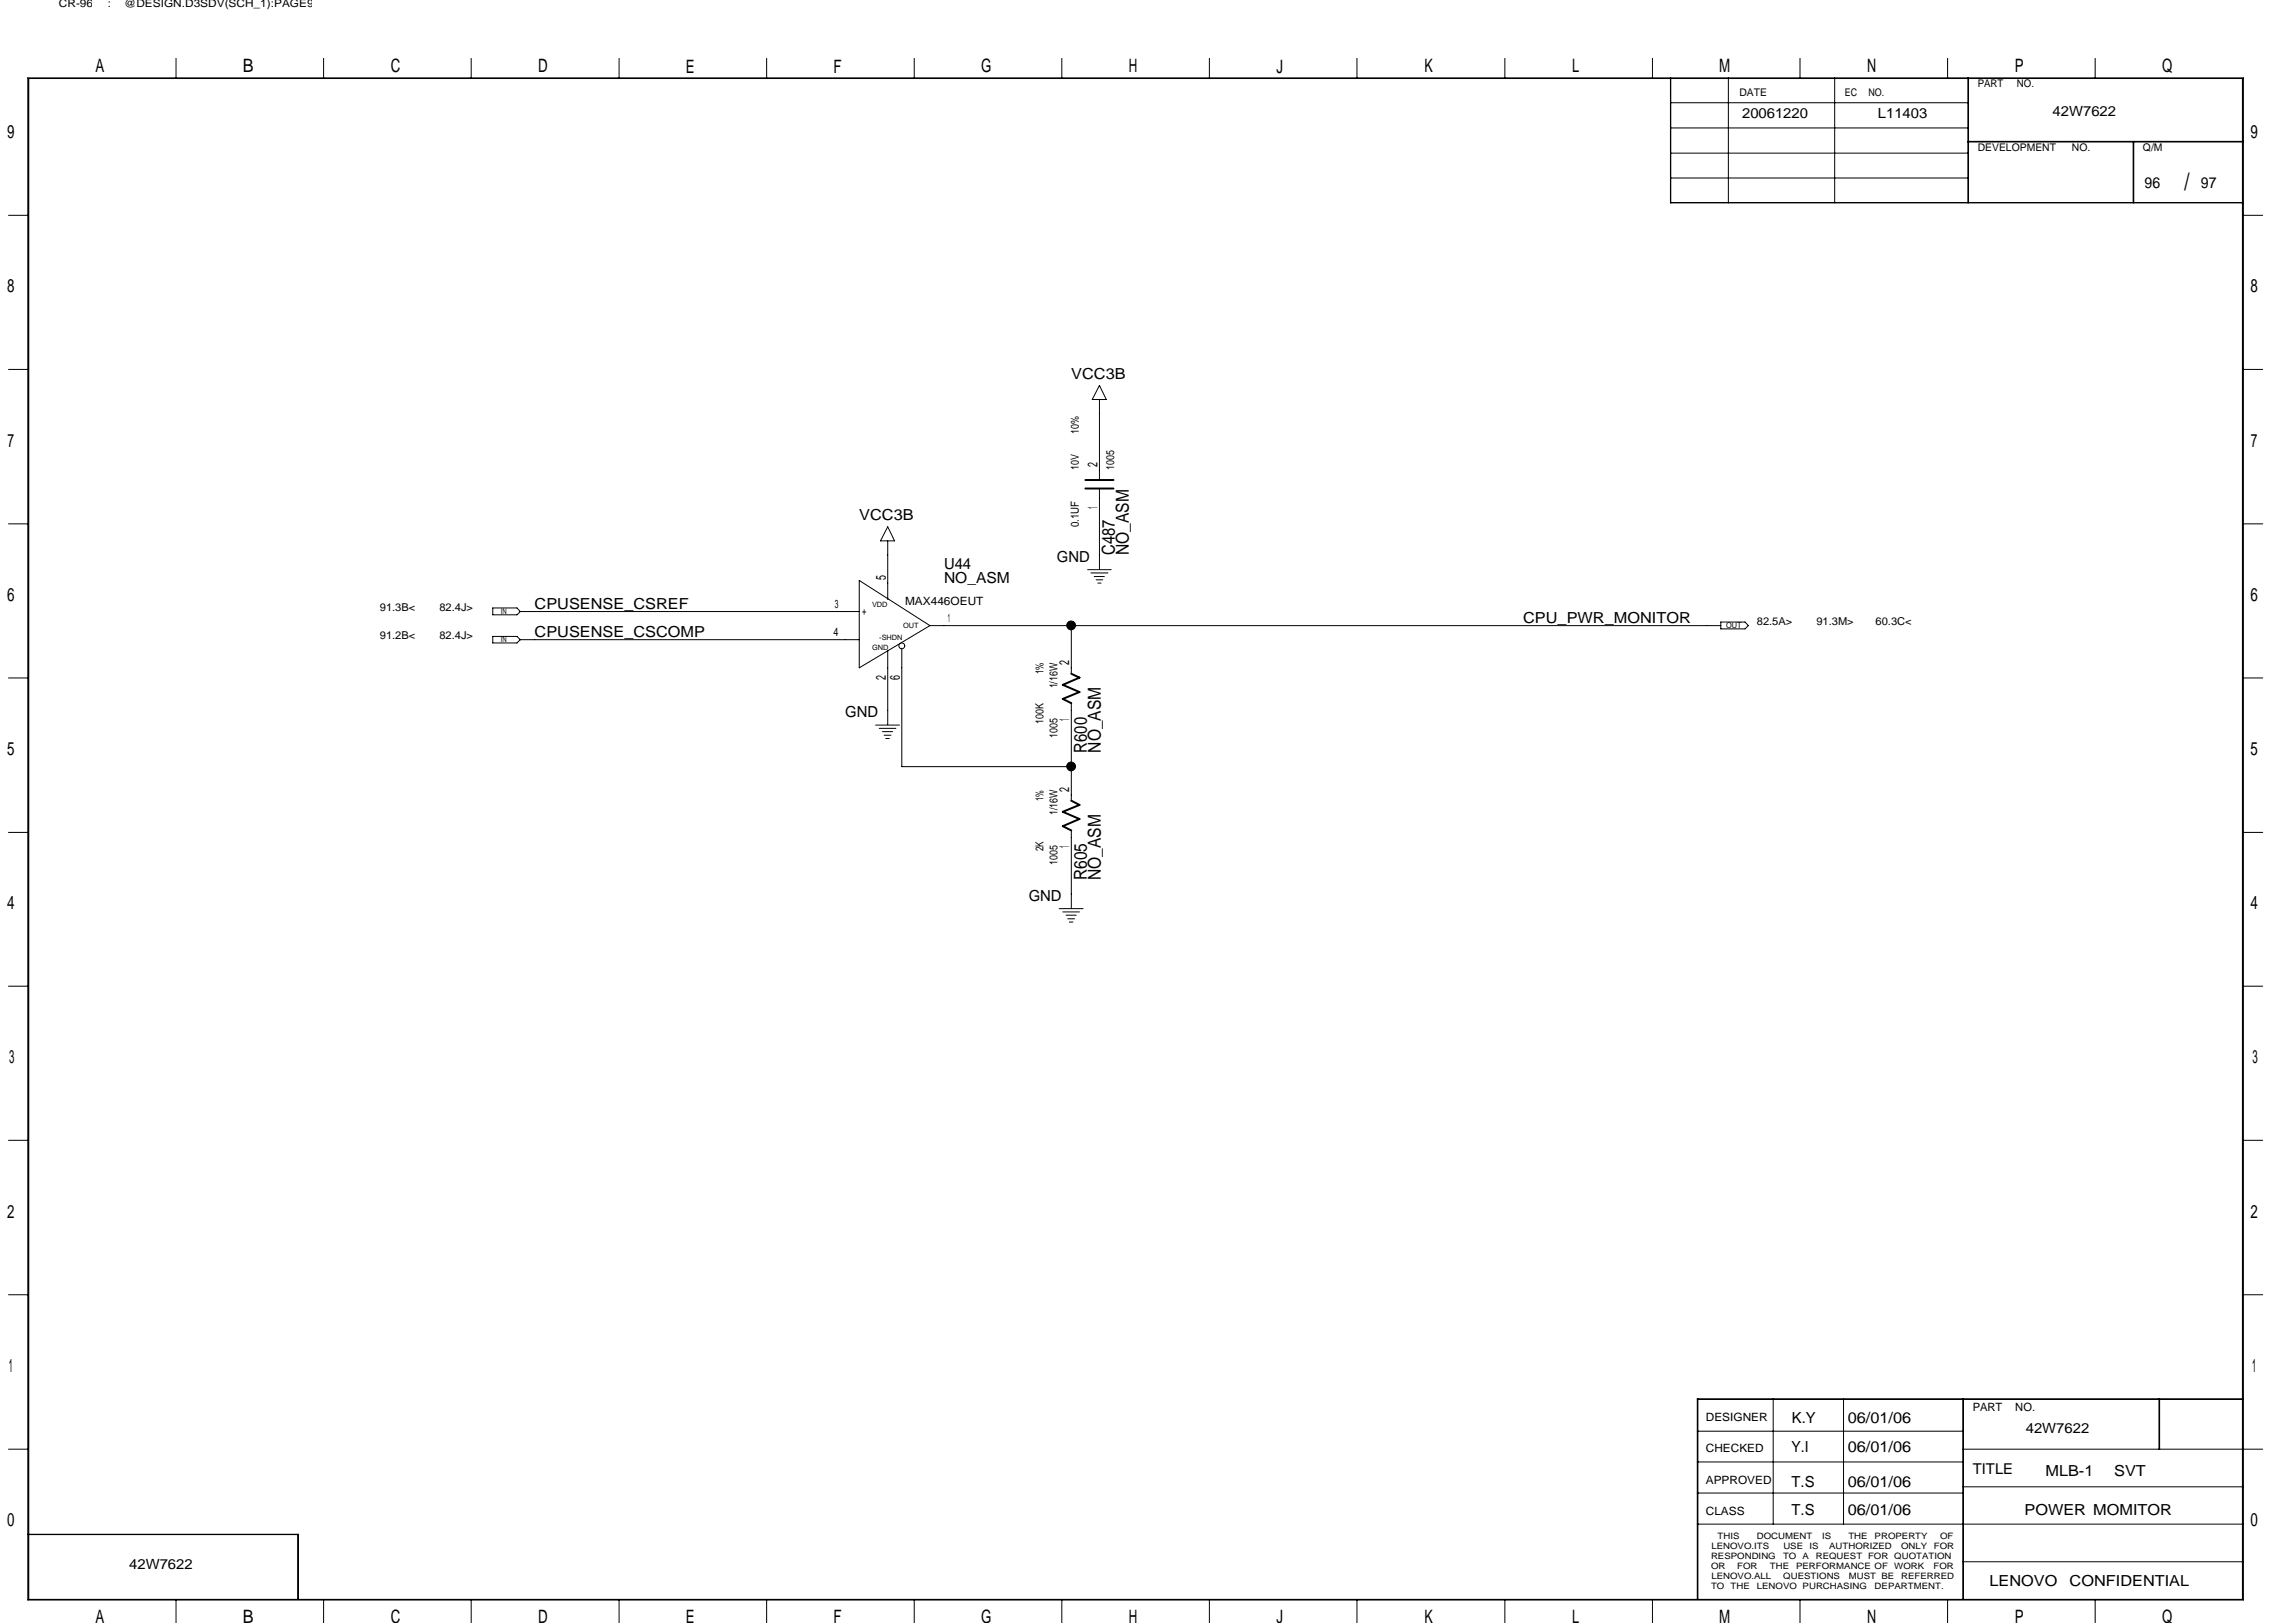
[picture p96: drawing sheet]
<svg xmlns="http://www.w3.org/2000/svg" width="297mm" height="210mm" viewBox="0 0 297 210" stroke-linecap="round" stroke-linejoin="round" font-family="sans-serif">
<defs><g id="words">
<text font-size="3.1" x="282.6" y="24.6">/</text>
<g font-size="2.4">
<text x="12.4" y="9.4">A</text>
<text x="31.4" y="9.4">B</text>
<text x="50.5" y="9.4">C</text>
<text x="69.6" y="9.4">D</text>
<text x="88.7" y="9.4">E</text>
<text x="107.8" y="9.4">F</text>
<text x="127" y="9.4">G</text>
<text x="146" y="9.4">H</text>
<text x="165.1" y="9.4">J</text>
<text x="184.3" y="9.4">K</text>
<text x="203.4" y="9.4">L</text>
<text x="222.4" y="9.4">M</text>
<text x="241.6" y="9.4">N</text>
<text x="260.6" y="9.4">P</text>
<text x="279.7" y="9.4">Q</text>
<text x=".9" y="17.9">9</text>
<text x="291.2" y="17.9">9</text>
<text x=".9" y="37.8">8</text>
<text x="291.2" y="37.8">8</text>
<text x="1" y="57.8">7</text>
<text x="291.2" y="57.8">7</text>
<text x=".9" y="77.8">6</text>
<text x="291.2" y="77.8">6</text>
<text x=".9" y="97.7">5</text>
<text x="291.2" y="97.7">5</text>
<text x=".9" y="117.6">4</text>
<text x="291.2" y="117.6">4</text>
<text x="1.2" y="137.6">3</text>
<text x="291.4" y="137.6">3</text>
<text x=".9" y="157.5">2</text>
<text x="291.2" y="157.5">2</text>
<text x="1.1" y="177.5">1</text>
<text x="291.4" y="177.5">1</text>
<text x=".9" y="197.4">0</text>
<text x="291.2" y="197.4">0</text>
<text x="12.4" y="210">A</text>
<text x="31.4" y="210">B</text>
<text x="50.5" y="210">C</text>
<text x="69.6" y="210">D</text>
<text x="127" y="210">G</text>
<text x="146" y="210">H</text>
<text x="184.3" y="210">K</text>
<text x="203.4" y="210">L</text>
<text x="222.4" y="210">M</text>
<text x="241.6" y="210">N</text>
<text x="260.6" y="210">P</text>
<text x="279.7" y="210">Q</text>
<text x="88.7" y="210">E</text>
<text x="107.8" y="210">F</text>
<text x="165.1" y="210">J</text>
</g>
<g font-size="2.3">
<text x="144.2" y="71.8" transform="rotate(-90 144.2 71.8)">C487</text>
<text x="146" y="71.8" transform="rotate(-90 146 71.8)">NO_ASM</text>
<text x="140.6" y="97.4" transform="rotate(-90 140.6 97.4)">R600</text>
<text x="142.4" y="97.4" transform="rotate(-90 142.4 97.4)">NO_ASM</text>
<text x="140.6" y="113.8" transform="rotate(-90 140.6 113.8)">R605</text>
<text x="142.4" y="113.8" transform="rotate(-90 142.4 113.8)">NO_ASM</text>
</g>
<g font-size="2">
<text x="277.4" y="24.3">96</text>
<text x="284.7" y="24.3">97</text>
<text x="138.6" y="49">VCC3B</text>
<text x="111.2" y="67.2">VCC3B</text>
<text x="122.1" y="73.6">U44</text>
<text x="122.1" y="75.4">NO_ASM</text>
<text x="136.7" y="72.7">GND</text>
<text x="69.2" y="82.4">CPUSENSE_CSCOMP</text>
<text x="69.2" y="78.7">CPUSENSE_CSREF</text>
<text x="197.1" y="80.6">CPU_PWR_MONITOR</text>
<text x="109.3" y="92.8">GND</text>
<text x="133.1" y="116.5">GND</text>
<text x="231.8" y="184.1">K.Y</text>
<text x="239.1" y="184.1">06/01/06</text>
<text x="231.8" y="187.8">Y.I</text>
<text x="239.1" y="187.8">06/01/06</text>
<text x="264.6" y="190.9">MLB-1</text>
<text x="273.5" y="190.9">SVT</text>
<text x="231.8" y="192.4">T.S</text>
<text x="231.8" y="196">T.S</text>
<text x="239.1" y="192.4">06/01/06</text>
<text x="239.1" y="196">06/01/06</text>
<text x="261.9" y="196">POWER MOMITOR</text>
<text x="257.4" y="205.2">LENOVO</text>
<text x="267.8" y="205.2">CONFIDENTIAL</text>
</g>
<text font-size="1.9" x="255.2" y="190.7">TITLE</text>
<g font-size="1.8">
<text x="225.4" y="15.3">20061220</text>
<text x="242.9" y="15.3">L11403</text>
<text x="265.6" y="14.9">42W7622</text>
<text x="142" y="65.9" transform="rotate(-90 142 65.9)">1</text>
<text x="142" y="60.5" transform="rotate(-90 142 60.5)">2</text>
<text x="114.6" y="75.1" transform="rotate(-90 114.6 75.1)">5</text>
<text x="114.6" y="88" transform="rotate(-90 114.6 88)">2</text>
<text x="116.4" y="88" transform="rotate(-90 116.4 88)">6</text>
<text x="138.3" y="86.1" transform="rotate(-90 138.3 86.1)">2</text>
<text x="138.3" y="93.3" transform="rotate(-90 138.3 93.3)">1</text>
<text x="138.3" y="102.5" transform="rotate(-90 138.3 102.5)">2</text>
<text x="138.3" y="109.7" transform="rotate(-90 138.3 109.7)">1</text>
<text x="262.1" y="185.4">42W7622</text>
<text x="16.7" y="202.9">42W7622</text>
</g>
<g font-size="1.5">
<text x="107.8" y="82.3">4</text>
<text x="108" y="78.7">3</text>
<text x="117.1" y="78.2">MAX446OEUT</text>
<text x="122.6" y="80.5">1</text>
<text x="220.7" y="183.9">DESIGNER</text>
<text x="255.2" y="182.6">PART</text>
<text x="260.7" y="182.6">NO.</text>
<text x="220.7" y="191.9">APPROVED</text>
<text x="220.7" y="187.9">CHECKED</text>
<text x="220.7" y="196">CLASS</text>
</g>
<g font-size="1.4">
<text x="7.6" y=".9">CR-96</text>
<text x="14" y=".9">:</text>
<text x="16.1" y=".9">@DESIGN.D3SDV(SCH_1):PAGE9</text>
<text x="255.9" y="11.3">PART</text>
<text x="260.9" y="11.3">NO.</text>
<text x="225" y="12.4">DATE</text>
<text x="238.7" y="12.4">EC</text>
<text x="241.7" y="12.4">NO.</text>
<text x="255.9" y="19.6">DEVELOPMENT</text>
<text x="268.1" y="19.6">NO.</text>
<text x="277.2" y="19.6">Q/M</text>
<text x="139.6" y="56.2" transform="rotate(-90 139.6 56.2)">10%</text>
<text x="139.6" y="60.7" transform="rotate(-90 139.6 60.7)">10V</text>
<text x="144.1" y="60.7" transform="rotate(-90 144.1 60.7)">1005</text>
<text x="139.6" y="68.2" transform="rotate(-90 139.6 68.2)">0.1UF</text>
<text x="49.1" y="82.7">91.2B&lt;</text>
<text x="49.1" y="79.1">91.3B&lt;</text>
<text x="56.9" y="82.7">82.4J&gt;</text>
<text x="56.9" y="79.1">82.4J&gt;</text>
<text x="111.5" y="79.6">+</text>
<text x="227.3" y="80.9">82.5A&gt;</text>
<text x="235" y="80.9">91.3M&gt;</text>
<text x="242.7" y="80.9">60.3C&lt;</text>
<text x="135" y="87.2" transform="rotate(-90 135 87.2)">1%</text>
<text x="136.8" y="89.1" transform="rotate(-90 136.8 89.1)">1/16W</text>
<text x="135" y="93.6" transform="rotate(-90 135 93.6)">100K</text>
<text x="136.8" y="95.5" transform="rotate(-90 136.8 95.5)">1005</text>
<text x="135" y="103.7" transform="rotate(-90 135 103.7)">1%</text>
<text x="136.8" y="105.5" transform="rotate(-90 136.8 105.5)">1/16W</text>
<text x="135" y="110.2" transform="rotate(-90 135 110.2)">2K</text>
<text x="136.8" y="111.9" transform="rotate(-90 136.8 111.9)">1005</text>
</g>
<g font-size="1.1">
<text x="221.4" y="203">OR</text>
<text x="221.4" y="201.7">RESPONDING</text>
<text x="221.4" y="200.4">LENOVO.ITS</text>
<text x="222.2" y="199.1">THIS</text>
<text x="224.7" y="203">FOR</text>
<text x="227.3" y="199.1">DOCUMENT</text>
<text x="229" y="203">THE</text>
<text x="230.7" y="201.7">TO</text>
<text x="230.7" y="200.4">USE</text>
<text x="232.4" y="203">PERFORMANCE OF</text>
<text x="233.2" y="201.7">A</text>
<text x="234.1" y="200.4">IS</text>
<text x="234.9" y="201.7">REQUEST FOR QUOTATION</text>
<text x="235.8" y="199.1">IS</text>
<text x="236.6" y="200.4">AUTHORIZED</text>
<text x="239.1" y="199.1">THE</text>
<text x="242.5" y="199.1">PROPERTY</text>
<text x="245.1" y="203">WORK</text>
<text x="246" y="200.4">ONLY</text>
<text x="250.1" y="203">FOR</text>
<text x="250.2" y="200.4">FOR</text>
<text x="251" y="199.1">OF</text>
<text x="221.4" y="205.6">TO</text>
<text x="221.4" y="204.3">LENOVO.ALL</text>
<text x="223.9" y="205.6">THE</text>
<text x="227.3" y="205.6">LENOVO PURCHASING</text>
<text x="230.7" y="204.3">QUESTIONS</text>
<text x="239.2" y="204.3">MUST BE</text>
<text x="242.5" y="205.6">DEPARTMENT.</text>
<text x="246" y="204.3">REFERRED</text>
</g>
<g font-size="1">
<text x="64.8" y="79.4">IN</text>
<text x="64.8" y="83">IN</text>
<text x="223.3" y="81.2">OUT</text>
</g>
<g font-size=".9">
<text x="112.8" y="78.5">VDD</text>
<text x="113.7" y="82.8">-SHDN</text>
<text x="116.8" y="81.3">OUT</text>
<text x="112.8" y="84">GND</text>
</g>
</g></defs>
<path d="M140.4 63.2h3.7M140.4 62.1h3.7M138.6 87.2l1.1 .5-2.2 .9 2.2 .9-2.2 .9 1.1 .6M138.6 103.6l1.1 .5-2.2 .9 2.2 1-2.2 .9 1.1 .5" fill="none" stroke="#000" stroke-width=".25"/>
<g fill="none" stroke="#000" stroke-width=".13">
<path d="M3.6 10.1h286.6v196.9h-286.6zM3.7 10.2h286.4v196.7h-286.4zM22.8 7.5v2.6M41.9 7.5v2.6M61 7.5v2.6M80.1 7.5v2.6M99.2 7.5v2.6M118.3 7.5v2.6M137.4 7.5v2.6M156.5 7.5v2.6M175.6 7.5v2.6M194.7 7.5v2.6"/>
<path d="M213.8 7.5v2.6M216.1 10.1v16.1h74.1M216.1 19.8h38.5M216.1 16.6h38.5M216.1 13.3h38.5M216.2 10.1v16.1M223.6 10.1v16.1M232.9 7.5v2.6M237.4 10.1v16.1M252 7.5v2.6M254.6 18.4h35.6M254.6 10.1v16.1"/>
<path d="M254.6 18.3h35.6M254.7 10.1v16.1M271.1 7.5v2.6M276 18.4v7.8M276.1 18.4v7.8M1.1 27.9h2.5M216.1 26.2h74.1M216.2 23h38.4M290.2 27.9h2.5M1.1 47.8h2.5M142.2 51.7v10.4M142.2 49.9l.9 1.8h-1.8z"/>
<path d="M290.2 47.8h2.5M1.1 67.8h2.5M63.8 78.7h3.1l.4 .4-.4 .4h-3.1zM67.3 79.1h43.9M111.2 75.1l9.1 5.8-9.1 5.5zM114.8 70v7.6M114.8 68.2l.9 1.8h-1.8zM140.7 73.7h3.1M141.1 74.1h2.2M141.6 74.6h1.3M141.8 75h.9M142 75.4h.4"/>
<path d="M142.2 63.2v10.4M290.2 67.8h2.5M1.1 87.7h2.5M63.8 82.3h3.1l.4 .5-.4 .4h-3.1zM67.3 82.8h43.9M113.3 93.8h3.1M113.7 94.2h2.2M114.2 94.7h1.3M114.4 95.1h.9M114.6 95.5h.5M114.8 84.2v9.5M116.7 83.9v15.3h21.9"/>
<path d="M120.3 80.9h102.3M138.6 80.9v6.3M138.6 91v12.6M222.6 80.5h3.2l.4 .4-.4 .5h-3.2zM290.2 87.7h2.5M1.1 107.7h2.5M137 117.6h3.1M137.5 118h2.2M137.9 118.4h1.3M138.1 118.9h.9M138.3 119.3h.5M138.6 107.4v10.1"/>
<path d="M290.2 107.7h2.5M1.1 127.6h2.5M290.2 127.6h2.5M1.1 147.5h2.5M290.2 147.5h2.5M1.1 167.5h2.5M290.2 167.5h2.5M1.1 187.5h2.5M3.6 198.5h35v8.4M3.6 198.5h35M38.5 198.5v8.4M219.6 197.2h70.6"/>
<path d="M219.6 181.1h70.6M219.6 193.2h34.4M219.6 189.1h34.4M219.6 185.2h34.4M219.7 181v25.9M229.4 181v16.2M238.5 181v16.2M254 187.5h38.7M254 181v25.9M254 192.4h36.2M279.3 181v6.5M279.4 181v6.5"/>
<path d="M290.2 181h-70.6v25.9M22.8 206.9v3M41.9 206.9v3M61 206.9v3M80.1 206.9v3M99.2 206.9v3M118.3 206.9v3M137.4 206.9v3M156.5 206.9v3M175.6 206.9v3M194.7 206.9v3M213.8 206.9v3"/>
<path d="M232.9 206.9v3M252 206.9v3M254 202.1h36.2M271.1 206.9v3"/>
<circle cx="116.7" cy="83.6" r=".38"/>
</g>
<g fill="#000" stroke="#000" stroke-width=".13">
<circle cx="138.6" cy="80.9" r=".57"/>
<circle cx="138.6" cy="99.2" r=".57"/>
</g>
<use href="#words"/>
</svg>
